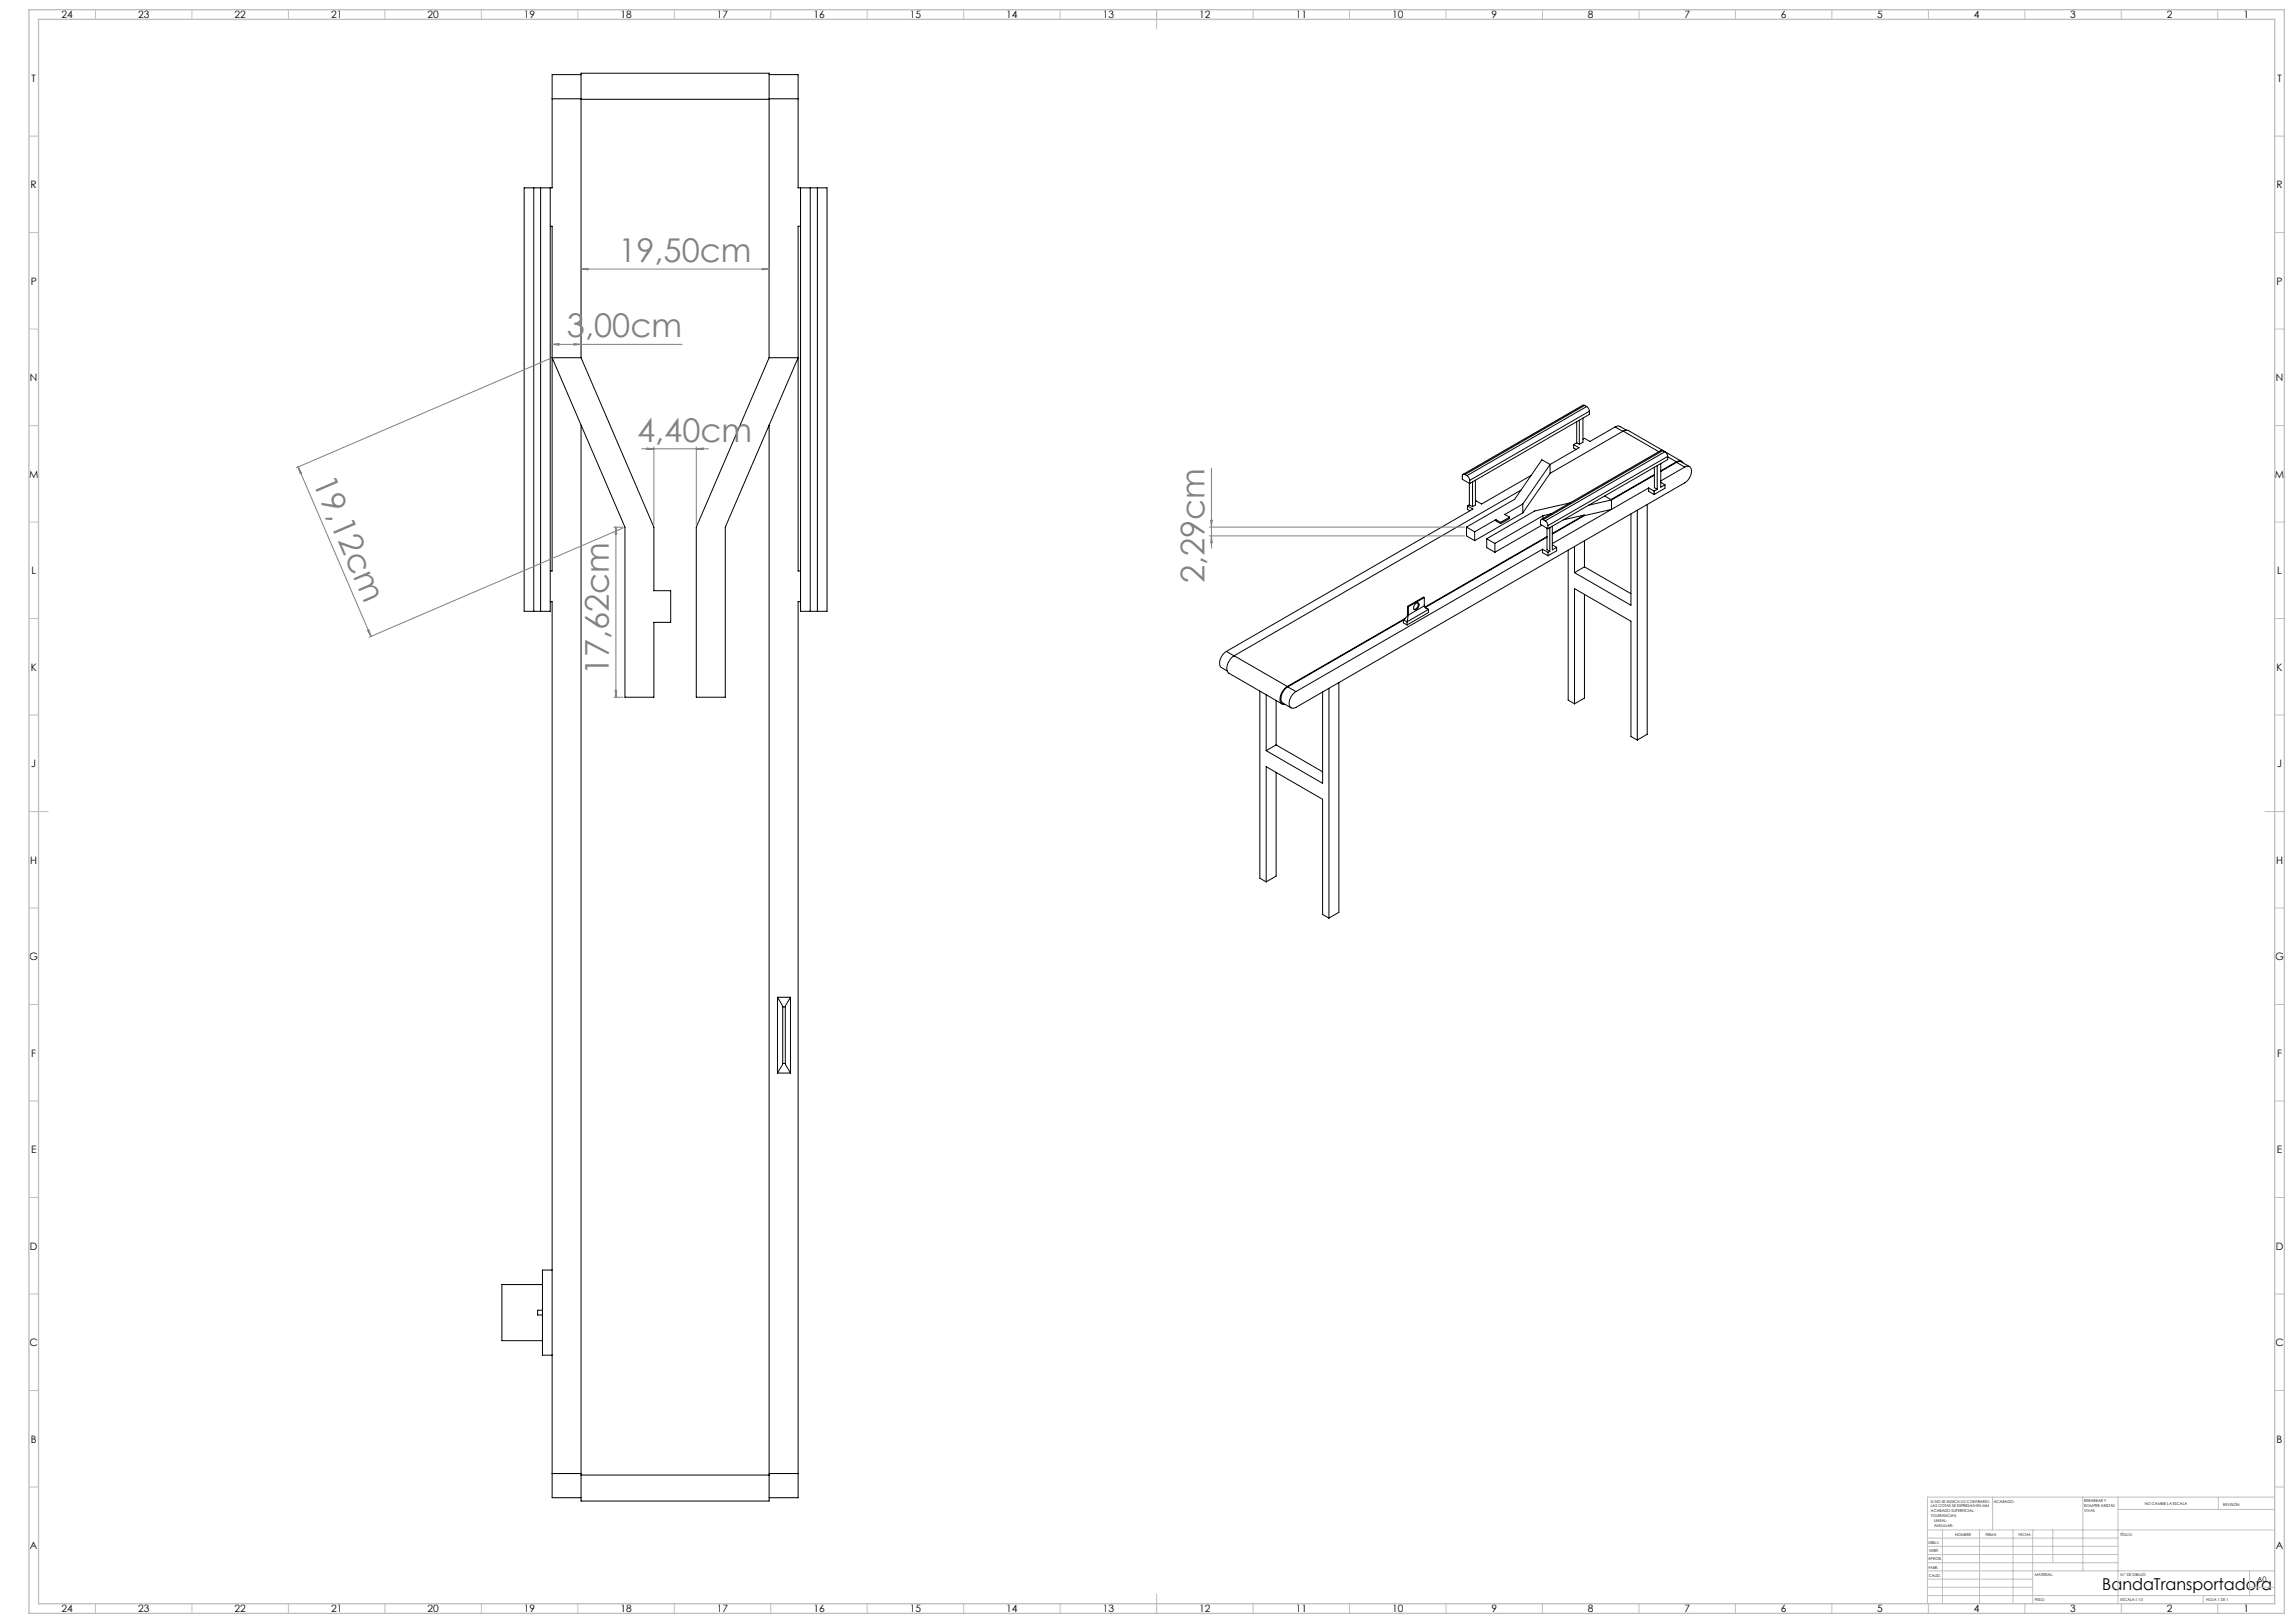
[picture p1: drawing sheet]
<svg xmlns="http://www.w3.org/2000/svg" width="1189mm" height="841mm" viewBox="0 0 1189 841" stroke-linecap="round" stroke-linejoin="round" font-family="sans-serif">
<defs><g id="words">
<g font-size="16.9" fill="#808080">
<text x="321" y="136">19,50cm</text>
<text x="294" y="175">3,00cm</text>
<text x="330" y="229">4,40cm</text>
<text x="162" y="250" transform="rotate(67 162 250)">19,12cm</text>
<text x="624" y="302" transform="rotate(-90 624 302)">2,29cm</text>
<text x="316" y="350" transform="rotate(-90 316 350)">17,62cm</text>
</g>
<text font-size="8.5" x="1090" y="824">BandaTransportadora</text>
<g font-size="5.3">
<text x="32" y="10">24</text>
<text x="72" y="10">23</text>
<text x="122" y="10">22</text>
<text x="172" y="10">21</text>
<text x="222" y="10">20</text>
<text x="272" y="10">19</text>
<text x="322" y="10">18</text>
<text x="372" y="10">17</text>
<text x="422" y="10">16</text>
<text x="472" y="10">15</text>
<text x="522" y="10">14</text>
<text x="572" y="10">13</text>
<text x="622" y="10">12</text>
<text x="672" y="10">11</text>
<text x="722" y="10">10</text>
<text x="773" y="10">9</text>
<text x="823" y="10">8</text>
<text x="873" y="10">7</text>
<text x="923" y="10">6</text>
<text x="973" y="10">5</text>
<text x="1023" y="10">4</text>
<text x="1073" y="10">3</text>
<text x="1123" y="10">2</text>
<text x="1163" y="10">1</text>
<text x="16" y="42">T</text>
<text x="1180" y="42">T</text>
<text x="16" y="98">R</text>
<text x="1180" y="98">R</text>
<text x="16" y="148">P</text>
<text x="1180" y="148">P</text>
<text x="16" y="198">N</text>
<text x="1180" y="198">N</text>
<text x="15" y="248">M</text>
<text x="1179" y="248">M</text>
<text x="16" y="298">L</text>
<text x="1180" y="298">L</text>
<text x="16" y="348">K</text>
<text x="1180" y="348">K</text>
<text x="16" y="398">J</text>
<text x="1180" y="398">J</text>
<text x="16" y="448">H</text>
<text x="1180" y="448">H</text>
<text x="15" y="498">G</text>
<text x="1179" y="498">G</text>
<text x="16" y="548">F</text>
<text x="1180" y="548">F</text>
<text x="16" y="598">E</text>
<text x="1180" y="598">E</text>
<text x="16" y="648">D</text>
<text x="1180" y="648">D</text>
<text x="15" y="698">C</text>
<text x="1179" y="698">C</text>
<text x="16" y="748">B</text>
<text x="1180" y="748">B</text>
<text x="16" y="803">A</text>
<text x="1180" y="803">A</text>
<text x="32" y="836">24</text>
<text x="72" y="836">23</text>
<text x="122" y="836">22</text>
<text x="172" y="836">21</text>
<text x="222" y="836">20</text>
<text x="272" y="836">19</text>
<text x="322" y="836">18</text>
<text x="372" y="836">17</text>
<text x="422" y="836">16</text>
<text x="472" y="836">15</text>
<text x="522" y="836">14</text>
<text x="572" y="836">13</text>
<text x="622" y="836">12</text>
<text x="672" y="836">11</text>
<text x="722" y="836">10</text>
<text x="773" y="836">9</text>
<text x="823" y="836">8</text>
<text x="873" y="836">7</text>
<text x="923" y="836">6</text>
<text x="973" y="836">5</text>
<text x="1023" y="836">4</text>
<text x="1073" y="836">3</text>
<text x="1123" y="836">2</text>
<text x="1163" y="836">1</text>
</g>
<text font-size="3.9" x="1170" y="820">A0</text>
<g font-size="2">
<text x="1001" y="779">SI NO SE INDICA LO CONTRARIO:</text>
<text x="1033" y="779">ACABADO:</text>
<text x="1080" y="778">REBARBAR Y</text>
<text x="1112" y="780">NO CAMBIE LA ESCALA</text>
<text x="1001" y="781">LAS COTAS SE EXPRESAN EN MM</text>
<text x="1001" y="784">ACABADO SUPERFICIAL:</text>
<text x="1080" y="781">ROMPER ARISTAS</text>
<text x="1080" y="783">VIVAS</text>
<text x="1152" y="780">REVISIÓN</text>
<text x="1001" y="786">TOLERANCIAS:</text>
<text x="1002" y="789">LINEAL:</text>
<text x="1002" y="791">ANGULAR:</text>
<text x="1013" y="796">NOMBRE</text>
<text x="1029" y="796">FIRMA</text>
<text x="1046" y="796">FECHA</text>
<text x="1099" y="796">TÍTULO:</text>
<text x="1000" y="800">DIBUJ.</text>
<text x="999" y="808">APROB.</text>
<text x="1000" y="804">VERIF.</text>
<text x="1000" y="813">FABR.</text>
<text x="1000" y="817">CALID.</text>
<text x="1055" y="817">MATERIAL:</text>
<text x="1099" y="817">N.º DE DIBUJO</text>
<text x="1055" y="830">PESO:</text>
<text x="1099" y="830">ESCALA:1:10</text>
<text x="1143" y="830">HOJA 1 DE 1</text>
</g>
</g></defs>
<g fill="none" stroke="#000" stroke-width=".52">
<path d="M301 39h-15v12M399 39h15v12M286 51v46h-1M286 51h15M301 51v-13h98v13M301 51h98M301 51v134M399 51v134M399 51h15M414 51v46h1M277 97h-5v220h5M277 97v220"/>
<path d="M277 97h3M280 97h5M280 97v220M285 97v220h-5M415 97v220h5M415 97h5M420 97v220M420 97h4M424 97h5v220h-5M424 97v220M285 117h1v179h-1M415 117h-1v179h1"/>
<path d="M286 185h15l38 88v33h9v16h-9v39h-15v-88zM399 185h15l-38 88v88h-15v-88zM817 219v10M819 218v12M820 217v12l-1 1M821 210h-1l-62 36M821 210l-62 36M821 210l1 1M822 211l2 2M822 211l-62 35M824 213l-62 36M824 213v2l-62 36"/>
<path d="M301 220v544M399 220v544M816 230l2 2-15 9M816 230v2l1 1M817 229l-1 1M817 229l2 1M837 221h2l4 2M837 221l-13 8-3-2-1 1M837 221l4 2M841 223h3l28 16M841 223l-38 22M841 223l19 11"/>
<path d="M862 233h-1l-62 36M862 233l-62 36M862 233l1 1M863 234l1 3M863 234l-62 36M864 237l-62 35M864 237v1l-62 36M864 237l5 2M869 239h2l1 1M869 239l-8 5M869 240l2-1 5 3M869 240l-8 4"/>
<path d="M869 240l4 2M759 246h-1v2l4 3M759 246h1M760 246l2 3M762 250v12M762 249v2M763 250v13M765 249v13l-2 1M788 254l-148 86a6 6 0 0 0-3 9l28 16M794 246l-26 15-3-1M803 245l-14 21M803 241l-14 20"/>
<path d="M803 241l-4-3-14 21-25 14M803 241v4M832 257l3 2M835 259l-12 3M835 259v5M854 253l-19 11M854 253v2l3 1M854 253l3 1M857 254v2M857 246l-22 13M857 242v11l2 1M859 254h-2"/>
<path d="M859 241v13M861 250l2 1M861 240v12l2-1M863 251v2l-6 3M873 242a2.5 2.5 0 0 1 3 0 2.5 2.5 0 0 1 1 4l-2 2-2 2-201 117a2.5 2.5 0 0 1-4-1 2.5 2.5 0 0 1 0-3l2-3 2-2M873 242l-12 7M760 273v5l4 2M760 273l4 3M761 262l2 2-127 74M761 262v2l1 1M762 262h-1M762 262l1 1"/>
<path d="M764 276v4M771 279v5l4 2M771 279l4 3M775 269l3 2M775 269l-11 7M775 269v1l3 1M778 271h.1M782 268l-4 3M782 268v1l-4 2M789 266l-25 14M789 261l-9 6 2 1M789 261v5"/>
<path d="M799 272l-24 14M800 267l-25 15M800 267v2M800 269l-1 1-1 2 4 2M800 269l1 1M801 270l1 2M802 274v11l1 1M802 278l-63 37 1 1M802 278l-63 37M802 272v2M803 273v13M804 266l-4 1"/>
<path d="M805 273v12l2-1M814 261l-19 4-24 14M821 267l-16 10M821 267l-16 9M821 267h.1M821 267l-11 2M835 264l-30 18M835 264l-14 3M845 266v48l-29-17M849 264v119M854 261v119l-5 3M775 282v4"/>
<path d="M800 285l-128 73M800 285v1l2 2M800 285l2 1M802 286v2M803 286h-1M805 282l2 2M807 284v1l-5 3M813 285v78l3 2M816 283v14M821 280v14M821 294l-5 3M821 294l24 14"/>
<path d="M277 317h3M285 312h1v452M415 312h-1v452M420 317h4M730 318l-1 1-2 2M730 314h.1M730 318h.1M730 314v4M730 319l-1 3M730 318v1M734 313v-1a1.9 1.9 0 0 1 1 3 1.9 1.9 0 0 1-2 1v-2zM735 312a2.5 2.5 0 0 1-2 4"/>
<path d="M738 310v4M738 310l-8 4M738 314l2 2M738 314l-8 5M740 316v1l-11 7M740 316l-11 6M821 308v54l-5 3M636 338a6 6 0 0 0-3 8l3 2M636 338l31 18M727 321v2l2 1M727 321l-60 35M727 321l2 1"/>
<path d="M728 321l-61 35M729 322v2M653 358v97l3 2M667 356a7 7 0 0 0-3 9h2M667 356a6 6 0 0 0-2 8l4 3M667 356l5 2M686 359v47l-30-17M689 357v119M694 354v119l-5 3M656 360v29M661 363v23M816 365v-60l29 17v60l4 1"/>
<path d="M661 386l-5 3M661 386l25 14M661 400v54l-5 3M656 457v-60l30 17v60l3 2M403 517l3 5M403 517h7M403 517v39M410 517l-3 5M410 517v39M406 522v29M406 522h1M407 522v29"/>
<path d="M403 556h7M406 551l-3 5M406 551h1M407 551l3 5M286 658h-5v44h5M281 679h-2v2h2M281 666h-21v29h21M286 764v12h15M286 764h15M301 764v14h98v-14M301 764h98M399 764h15"/>
<path d="M414 764v12h-15"/>
</g>
<g fill="none" stroke="#808080" stroke-width=".52">
<path d="M301 138v46M301 139h98M301 139h4v1zM395 139h4l-4 1zM399 138v46M286 178h68M286 178h4v1zM298 178h3l-3 1zM285 186l-131 56M333 233h34M335 232l4 1h-4zM339 232v40"/>
<path d="M361 232v40M361 233l3-1v1zM155 242l37 88M155 242l1 3zM628 243v41M318 273h5M319 273v88M319 273l1 4h-1zM323 274l-132 56M627 273h132M627 278h132M628 270v3z"/>
<path d="M628 278v3zM190 327l1-1 1 4zM319 358h1l-1 3zM318 361h5"/>
</g>
<g fill="none" stroke="#c0c0c0" stroke-width=".52">
<path d="M49 5v5M99 5v5M149 5v5M199 5v5M249 5v5M299 5v5M349 5v5M399 5v5M449 5v5M499 5v5M549 5v5M599 5v10"/>
<path d="M649 5v5M699 5v5M749 5v5M799 5v5M849 5v5M899 5v5M949 5v5M999 5v5M1049 5v5M1099 5v5M1149 5v5M15 71h5"/>
<path d="M1179 71h5M15 121h5M1179 121h5M15 171h5M1179 171h5M15 221h5M1179 221h5M15 271h5M1179 271h5M15 321h5M1179 321h5M15 371h5"/>
<path d="M1179 371h5M15 421h10M1174 421h10M15 471h5M1179 471h5M15 521h5M1179 521h5M15 571h5M1179 571h5M15 621h5M1179 621h5M15 671h5"/>
<path d="M1179 671h5M15 721h5M1179 721h5M15 771h5M1033 776v17M1080 776v38M1098 776v55M1150 776v6M1179 771h5M1179 776h-180v55M999 793h180M999 797h99"/>
<path d="M1007 793v38M1026 793v38M1043 793v38M1054 793v38M1064 793v17M1098 782h81M999 810h99M999 806h99M999 801h99M999 818h55M999 814h180M1166 814v13"/>
<path d="M49 831v5M99 831v5M149 831v5M199 831v5M249 831v5M299 831v5M349 831v5M399 831v5M449 831v5M499 831v5M549 831v5M599 826v10"/>
<path d="M649 831v5M699 831v5M749 831v5M799 831v5M849 831v5M899 831v5M949 831v5M999 827h180M999 823h55M999 831v5M1049 831v5M1099 831v5"/>
<path d="M1142 827v4M1149 831v5M1166 823h13"/>
</g>
<path d="M15 5h1169v831h-1169zM20 10h1159v821h-1159z" fill="none" stroke="#c0c0c0" stroke-width=".7"/>
<use href="#words"/>
</svg>
